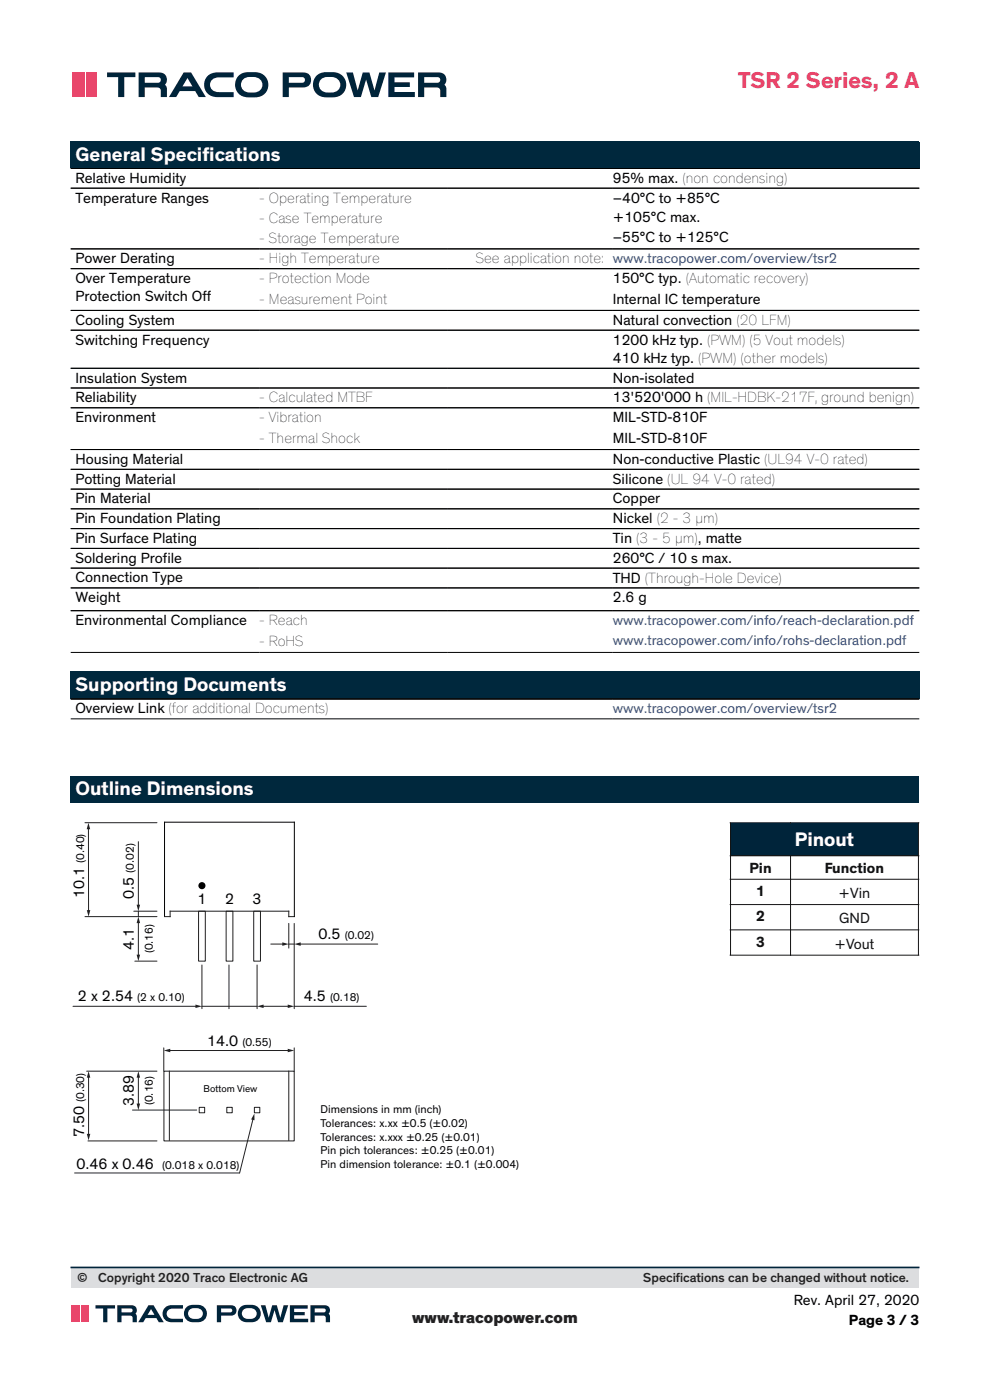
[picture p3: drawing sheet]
<svg xmlns="http://www.w3.org/2000/svg" width="210mm" height="297mm" viewBox="0 0 210 297" stroke-linecap="round" stroke-linejoin="round" font-family="sans-serif">
<defs><g id="words">
<text font-size="4.9" fill="#e53d63" x="156.5" y="18.7">TSR 2 Series, 2 A</text>
<g font-size="4.2" fill="#fff">
<text x="16" y="34.2">General Specifications</text>
<text x="16" y="146.7">Supporting Documents</text>
<text x="16" y="168.7">Outline Dimensions</text>
<text x="168.6" y="179.5">Pinout</text>
</g>
<text font-size="3.5" fill="#231f20" x="87.4" y="280.7">www.tracopower.com</text>
<g font-size="3.2">
<text x="16" y="38.8">Relative Humidity</text>
<text x="130" y="38.8">95% max. (non condensing)</text>
<text x="16" y="43">Temperature Ranges</text>
<text x="55" y="43">- Operating Temperature</text>
<text x="55" y="47.2">- Case Temperature</text>
<text x="130" y="43">–40°C to +85°C</text>
<text x="130" y="47.2">+105°C max.</text>
<text x="55" y="51.4">- Storage Temperature</text>
<text x="130" y="51.4">–55°C to +125°C</text>
<text x="16" y="55.8">Power Derating</text>
<text x="55" y="55.9">- High Temperature</text>
<text x="100.9" y="55.9">See application note: www.tracopower.com/overview/tsr2</text>
<text x="16" y="60">Over Temperature</text>
<text x="16" y="63.9">Protection Switch Off</text>
<text x="55" y="60.1">- Protection Mode</text>
<text x="55" y="64.4">- Measurement Point</text>
<text x="130" y="60.1">150°C typ. (Automatic recovery)</text>
<text x="130" y="64.4">Internal IC temperature</text>
<text x="16" y="68.9">Cooling System</text>
<text x="130" y="68.9">Natural convection (20 LFM)</text>
<text x="16" y="73.1">Switching Frequency</text>
<text x="130" y="73.1">1200 kHz typ. (PWM) (5 Vout models)</text>
<text x="130" y="77">410 kHz typ. (PWM) (other models)</text>
<text x="16" y="81.2">Insulation System</text>
<text x="130" y="81.2">Non-isolated</text>
<text x="16" y="85.4">Reliability</text>
<text x="16" y="89.6">Environment</text>
<text x="55" y="85.4">- Calculated MTBF</text>
<text x="55" y="89.6">- Vibration</text>
<text x="130" y="85.4">13'520'000 h (MIL-HDBK-217F, ground benign)</text>
<text x="130" y="89.6">MIL-STD-810F</text>
<text x="55" y="93.9">- Thermal Shock</text>
<text x="130" y="93.9">MIL-STD-810F</text>
<text x="16" y="98.4">Housing Material</text>
<text x="130" y="98.4">Non-conductive Plastic (UL94 V-0 rated)</text>
<text x="16" y="102.6">Potting Material</text>
<text x="16" y="106.8">Pin Material</text>
<text x="130" y="102.6">Silicone (UL 94 V-0 rated)</text>
<text x="130" y="106.8">Copper</text>
<text x="16" y="111">Pin Foundation Plating</text>
<text x="130" y="111">Nickel (2 - 3 µm)</text>
<text x="16" y="115.2">Pin Surface Plating</text>
<text x="16" y="119.4">Soldering Profile</text>
<text x="130" y="115.2">Tin (3 - 5 µm), matte</text>
<text x="130" y="119.4">260°C / 10 s max.</text>
<text x="16" y="123.6">Connection Type</text>
<text x="130" y="123.6">THD (Through-Hole Device)</text>
<text x="16" y="127.8">Weight</text>
<text x="130" y="127.8">2.6 g</text>
<text x="16" y="132.6">Environmental Compliance</text>
<text x="55" y="132.6">- Reach</text>
<text x="55" y="137">- RoHS</text>
<text x="16" y="151.4">Overview Link (for additional Documents)</text>
<text x="168.4" y="276.9">Rev. April 27, 2020</text>
<text x="180.1" y="281.1">Page 3 / 3</text>
</g>
<g font-size="3.2" fill="#101315">
<text x="159" y="185.1">Pin</text>
<text x="175" y="185.1">Function</text>
<text x="160.4" y="190.1">1</text>
<text x="177.9" y="190.5">+Vin</text>
<text x="160.4" y="195.5">2</text>
<text x="178" y="195.9">GND</text>
<text x="160.4" y="200.8">3</text>
<text x="177.1" y="201.2">+Vout</text>
</g>
<g font-size="3.2" fill="#000001">
<text x="17.9" y="190.6" transform="rotate(-90 17.9 190.6)">10.1</text>
<text x="28.4" y="190.7" transform="rotate(-90 28.4 190.7)">0.5</text>
<text x="41.9" y="191.8">1</text>
<text x="47.7" y="191.8">2</text>
<text x="53.6" y="191.8">3</text>
<text x="28.4" y="201.5" transform="rotate(-90 28.4 201.5)">4.1</text>
<text x="67.5" y="199.2">0.5</text>
<text x="16.5" y="212.4">2 x 2.54</text>
<text x="64.5" y="212.4">4.5</text>
<text x="43.9" y="221.9">14.0</text>
<text x="28.4" y="234.7" transform="rotate(-90 28.4 234.7)">3.89</text>
<text x="17.9" y="241.3" transform="rotate(-90 17.9 241.3)">7.50</text>
<text x="16.2" y="248.1">0.46 x 0.46</text>
</g>
<g font-size="3" fill="#3a4793">
<text x="130" y="132.5">www.tracopower.com/info/reach-declaration.pdf</text>
<text x="130" y="136.8">www.tracopower.com/info/rohs-declaration.pdf</text>
<text x="130" y="151.2">www.tracopower.com/overview/tsr2</text>
</g>
<g font-size="2.8" fill="#231f20">
<text x="16.4" y="272">©</text>
<text x="20.8" y="272">Copyright 2020 Traco Electronic AG</text>
<text x="136.4" y="272">Specif</text>
<text x="143.4" y="272">ications can be changed without notice.</text>
</g>
<g font-size="2.4" fill="#000001">
<text x="17.9" y="183.1" transform="rotate(-90 17.9 183.1)">(0.40)</text>
<text x="28.4" y="185.1" transform="rotate(-90 28.4 185.1)">(0.02)</text>
<text x="32.4" y="202.3" transform="rotate(-90 32.4 202.3)">(0.16)</text>
<text x="73.1" y="199.2">(0.02)</text>
<text x="29.1" y="212.4">(2 x 0.10)</text>
<text x="70" y="212.4">(0.18)</text>
<text x="51.4" y="221.9">(0.55)</text>
<text x="17.9" y="233.8" transform="rotate(-90 17.9 233.8)">(0.30)</text>
<text x="32.4" y="234.5" transform="rotate(-90 32.4 234.5)">(0.16)</text>
<text x="68" y="236.1">Dimensions in mm (inch)</text>
<text x="68" y="239">Tolerances: x.xx ±0.5 (±0.02)</text>
<text x="68" y="242">Tolerances: x.xxx ±0.25 (±0.01)</text>
<text x="68" y="244.9">Pin pich tolerances: ±0.25 (±0.01)</text>
<text x="34.4" y="248.1">(0.018 x 0.018)</text>
<text x="68" y="247.8">Pin dimension tolerance: ±0.1 (±0.004)</text>
</g>
<text font-size="2.1" fill="#000001" x="43.2" y="231.7">Bottom View</text>
</g></defs>
<g fill="#00283d">
<path d="M15 30.1h40v5.6h-40z"/>
<path d="M55 30.1h40v5.6h-40z"/>
<path d="M95 30.1h35v5.6h-35z"/>
<path d="M130 30.1h65v5.6h-65z"/>
</g>
<g fill="none" stroke="#000" stroke-width=".21">
<path d="M15 35.7h180M15 39.9h180M15 52.8h180M15 57h180M15 65.9h180M15 70.1h180M15 78.1h180M15 82.3h180M15 86.5h180M15 95.4h180M15 99.6h180M15 103.8h180"/>
<path d="M15 107.9h180M15 112.1h180M15 116.3h180M15 120.5h180M15 124.7h180M15 129.6h180M15 138.4h180"/>
</g>
<g fill="#00283d">
<path d="M15 30h180v5.7h-180z"/>
<path d="M15 142.5h115v5.8h-115z"/>
<path d="M130 142.5h65v5.8h-65z"/>
</g>
<path d="M15 148.3h180M15 152.5h180" fill="none" stroke="#000" stroke-width=".21"/>
<path d="M15 164.6h180v5.7h-180z" fill="#00283d"/>
<path d="M62.4 174.4h-27.5v20" fill="none" stroke="#000" stroke-width=".21"/>
<g fill="none" stroke="#231f20" stroke-width=".21">
<path d="M18 174.5h15.3M18 194.5h15.3M29.3 195.6v7.2M36.1 193.3v1.2h-1.2M36.1 193.3h25.2v1.2h1.1M42.1 193.3h1.5v10.6h-1.5zM48 193.3h1.4v10.6h-1.4zM53.8 193.3h1.5v10.6h-1.5zM28.6 203.9h4.7M34.8 227.2h27.6v14.8h-27.6zM35.9 227.2v14.7M42.3 234.9h1.1v1.2h-1.1z"/>
<path d="M48.1 234.9h1.2v1.2h-1.2zM54 234.9h1.1v1.2h-1.1zM61.3 227.2v14.7"/>
</g>
<circle cx="42.8" cy="187.9" r=".58" fill="#000"/>
<circle cx="42.8" cy="187.9" r=".58" fill="none" stroke="#000001" stroke-width=".35"/>
<g fill="#231f20">
<path d="M29 202.5h.7l-.4 1.4z"/>
<path d="M29.3 194.5l.4 1.3h-.7z"/>
</g>
<path d="M18.8 175.7v17.6" fill="none" stroke="#231f20" stroke-width=".21"/>
<g fill="#231f20">
<path d="M18.8 174.5l.3 1.4h-.7z"/>
<path d="M18.4 193.1h.8l-.4 1.4z"/>
</g>
<path d="M61.3 195.9v5.2M62.4 195.9v18.1M42.8 204.7v9.3M48.6 204.7v9.3M54.5 204.7v9.3M57.4 200.3h2.7M61.3 200.3h1.1" fill="none" stroke="#231f20" stroke-width=".21"/>
<path d="M59.9 199.9l1.4 .4-1.4 .4z" fill="#231f20"/>
<path d="M63.5 200.3h16.6" fill="none" stroke="#231f20" stroke-width=".21"/>
<path d="M62.4 200.3l1.4-.4v.8z" fill="#231f20"/>
<path d="M55.7 213.5h5.6M62.4 213.5h15.3" fill="none" stroke="#231f20" stroke-width=".21"/>
<g fill="#231f20">
<path d="M54.5 213.5l1.4-.4v.7z"/>
<path d="M61 213.1l1.4 .4-1.4 .3z"/>
</g>
<path d="M15.5 213.5h26.2M42.8 213.5h11.7" fill="none" stroke="#231f20" stroke-width=".21"/>
<path d="M41.5 213.1l1.3 .4-1.3 .3z" fill="#231f20"/>
<path d="M29.3 178.6v13.6M28.4 193.3h4.9M29.3 193.3v1.2" fill="none" stroke="#231f20" stroke-width=".21"/>
<path d="M29 191.9h.7l-.4 1.4z" fill="#231f20"/>
<path d="M18.4 227.2h14.9M28.1 235.5h13.6M29.3 228.4v6M18.7 242h14.6" fill="none" stroke="#231f20" stroke-width=".21"/>
<g fill="#231f20">
<path d="M29 234.1h.7l-.4 1.4z"/>
<path d="M29.3 227.2l.4 1.4h-.7z"/>
</g>
<path d="M18.8 228.4v12.4" fill="none" stroke="#231f20" stroke-width=".21"/>
<g fill="#231f20">
<path d="M18.4 240.5h.8l-.4 1.4z"/>
<path d="M18.8 227.2l.4 1.4h-.8z"/>
</g>
<path d="M53.7 237.3l-2.9 11.5" fill="none" stroke="#231f20" stroke-width=".21"/>
<path d="M54 236.2v1.5l-.7-.2z" fill="#231f20"/>
<path d="M34.7 222.3v4.9M35.9 222.9h25.4M62.4 222.3v4.9M15.8 248.8h35" fill="none" stroke="#231f20" stroke-width=".21"/>
<g fill="#231f20">
<path d="M61 222.5l1.4 .4-1.4 .3z"/>
<path d="M34.7 222.9l1.4-.4v.7z"/>
</g>
<path d="M62.4 174.4v20" fill="none" stroke="#000" stroke-width=".21"/>
<path d="M155 174.5h39.8v7h-39.8z" fill="#00243a"/>
<g fill="none" stroke="#101315" stroke-width=".21">
<path d="M154.9 174.5h40M155 174.6v6.9M194.8 174.6v6.9M154.9 181.5h40M154.9 186.5h40M154.9 191.9h40M154.9 197.3h40M155 181.6v4.9M155 186.6v5.2M155 192v5.2M155 197.3v5.3M167.7 181.6v4.9"/>
<path d="M167.7 186.6v5.2M167.7 192v5.2M167.7 197.3v5.3M194.8 181.6v4.9M194.8 186.6v5.2M194.8 192v5.2M194.8 197.3v5.3M154.9 202.6h40"/>
</g>
<g fill="#00243a">
<path d="M82.4 15.4h5.4v1h-4.1v1.1h3.2v1h-3.2v1h4.3v1.1h-5.6z"/>
<path d="M44.2 16a6.7 6.7 0 0 1 4-.6h1.4v1h-3.2a1.59 1.59 0 0 0-1.9 1.6 1.59 1.59 0 0 0 1.9 1.5h3.2v1.1h-3.5a2.64 2.64 0 0 1-2.6-1.6 2.64 2.64 0 0 1 .7-3z"/>
<path d="M22.7 15.4h6v1h-2.3v4.2h-1.3v-4.2h-2.4z"/>
<path d="M73.4 15.4h1.5l1 3.8 1-3.8h1.5l1 3.8 1.1-3.8h1.4l-1.7 5.2h-1.4l-1.1-3.7-1.1 3.7h-1.5z"/>
<path d="M39.8 16.6l1 1.7h-2.1zM39 15.4l-3.2 5.2h1.6l.7-1.3h3.3l.8 1.3h1.5l-3.2-5.2z"/>
<path d="M51.6 16.8a3 3 0 0 1 3.8 .4 1.69 1.69 0 0 1-.1 1.8 1.69 1.69 0 0 1-1.8 .6 1.8 1.8 0 0 1-1.9-.4 1.8 1.8 0 0 1-.3-2zM50.7 15.9a2.71 2.71 0 0 0-.6 3.1 2.71 2.71 0 0 0 2.6 1.7 3.9 3.9 0 0 0 3.7-1.1 2.69 2.69 0 0 0 .2-2.9 2.69 2.69 0 0 0-2.5-1.4 4.3 4.3 0 0 0-3.4 .6z"/>
<path d="M68.1 16.8a3 3 0 0 1 3.9 .4 1.69 1.69 0 0 1-.2 1.8 1.69 1.69 0 0 1-1.7 .6 1.8 1.8 0 0 1-2-.4 1.8 1.8 0 0 1-.3-2zM67.3 15.9a2.71 2.71 0 0 0-.7 3.1 2.71 2.71 0 0 0 2.6 1.7 3.9 3.9 0 0 0 3.7-1.1 2.69 2.69 0 0 0 .2-2.9 2.69 2.69 0 0 0-2.4-1.4 4.3 4.3 0 0 0-3.4 .6z"/>
</g>
<g fill="#00243a">
<path d="M61.3 16.4h2.8a.6 .6 0 0 1 .6 .6 .6 .6 0 0 1-.6 .6h-2.8zM60 15.4v5.2h1.3v-2h3a1.59 1.59 0 0 0 1.7-1.6 1.59 1.59 0 0 0-1.7-1.6z" fill-rule="evenodd"/>
<path d="M90 16.4h2.8a.6 .6 0 0 1 .6 .6 .6 .6 0 0 1-.6 .6h-2.8zM88.7 15.4v5.2h1.3v-2h2.6a.78 .78 0 0 1 .8 1v1h1.3l-.1-2.1-.3-.5a1.55 1.55 0 0 0 .2-1.8 1.55 1.55 0 0 0-1.5-.8z" fill-rule="evenodd"/>
<path d="M30.7 16.4h2.8a.6 .6 0 0 1 .6 .6 .6 .6 0 0 1-.6 .6h-2.8zM29.4 15.4v5.2h1.3v-2h2.6a.78 .78 0 0 1 .8 1v1h1.3l-.1-2.1-.3-.5a1.55 1.55 0 0 0 .3-1.8 1.55 1.55 0 0 0-1.6-.8z" fill-rule="evenodd"/>
</g>
<g fill="#ed466c">
<path d="M15.3 15.4h2.2v5.2h-2.2z"/>
<path d="M18.3 15.4h2.1v5.2h-2.1z"/>
</g>
<path d="M17.9 15.4v5.2" fill="none" stroke="#ed466c" stroke-width=".29"/>
<path d="M15.1 268.9h179.8v4.4h-179.8z" fill="#dcdddf"/>
<path d="M15.1 268.9h179.8" fill="none" stroke="#00243a" stroke-width=".35"/>
<g fill="#00243a">
<path d="M61.5 276.9h3.8v.7h-2.9v.7h2.2v.7h-2.2v.8h3v.7h-3.9z"/>
<path d="M35 277.4a4.6 4.6 0 0 1 3.2-.5h.6v.7h-2.2a1.1 1.1 0 0 0-1.3 1.1 1.1 1.1 0 0 0 1.3 1.1h2.2v.7h-2.4a1.82 1.82 0 0 1-1.8-1 1.82 1.82 0 0 1 .4-2.1z"/>
<path d="M20.3 276.9h4.1v.7h-1.6v2.9h-.9v-2.9h-1.6z"/>
<path d="M55.3 276.9h1l.7 2.6 .7-2.6h1l.8 2.6 .7-2.6h.9l-1.1 3.6h-1l-.8-2.6-.7 2.6h-1z"/>
<path d="M32 277.7l.8 1.2h-1.5zM31.5 276.9l-2.2 3.6h1.1l.5-.9h2.3l.5 .9h1l-2.1-3.6z"/>
<path d="M40.3 277.8a2.03 2.03 0 0 1 2.7 .5 1.32 1.32 0 0 1-1.8 1.5 1.15 1.15 0 0 1-1.2-.7 1.15 1.15 0 0 1 .3-1.3zM39.5 277.4a1.87 1.87 0 0 0-.3 2 1.87 1.87 0 0 0 1.8 1.1 2.5 2.5 0 0 0 2.7-.9 1.86 1.86 0 0 0-1.7-2.8 2.72 2.72 0 0 0-2.5 .6z"/>
<path d="M51.7 277.8a2.03 2.03 0 0 1 2.7 .5 1.32 1.32 0 0 1-1.8 1.5 1.15 1.15 0 0 1-1.2-.7 1.15 1.15 0 0 1 .3-1.3zM50.9 277.4a1.87 1.87 0 0 0-.3 2 1.87 1.87 0 0 0 1.8 1.1 2.5 2.5 0 0 0 2.7-.9 1.86 1.86 0 0 0-1.7-2.8 2.72 2.72 0 0 0-2.5 .6z"/>
</g>
<g fill="#00243a">
<path d="M46.9 277.6h2.2a.42 .42 0 0 1 .1 .5 .42 .42 0 0 1-.4 .3h-1.9zM46 276.9v3.6h.9v-1.4h2.1a1.1 1.1 0 0 0 1.2-1.1 1.1 1.1 0 0 0-1.2-1.1z" fill-rule="evenodd"/>
<path d="M66.8 277.6h2.1a.43 .43 0 0 1 .2 .5 .43 .43 0 0 1-.4 .3h-1.9zM65.8 276.9v3.6h1v-1.4h1.8a1.03 1.03 0 0 1 .5 1.4h.9v-1.1l-.3-.7a1.07 1.07 0 0 0 .2-1.2 1.07 1.07 0 0 0-1.1-.6z" fill-rule="evenodd"/>
<path d="M25.8 277.6h2.1a.43 .43 0 0 1 .2 .5 .43 .43 0 0 1-.4 .3h-1.9zM24.9 276.9v3.6h.9v-1.4h1.8a1.03 1.03 0 0 1 .5 1.4h.9v-1.1l-.3-.7a1.07 1.07 0 0 0 .2-1.2 1.07 1.07 0 0 0-1.1-.6z" fill-rule="evenodd"/>
</g>
<g fill="#ec476c">
<path d="M15.1 276.9h1.5v3.6h-1.5z"/>
<path d="M17.2 276.9h1.5v3.6h-1.5z"/>
</g>
<path d="M16.9 276.9v3.6" fill="none" stroke="#ec476c" stroke-width=".21"/>
<use href="#words"/>
</svg>
